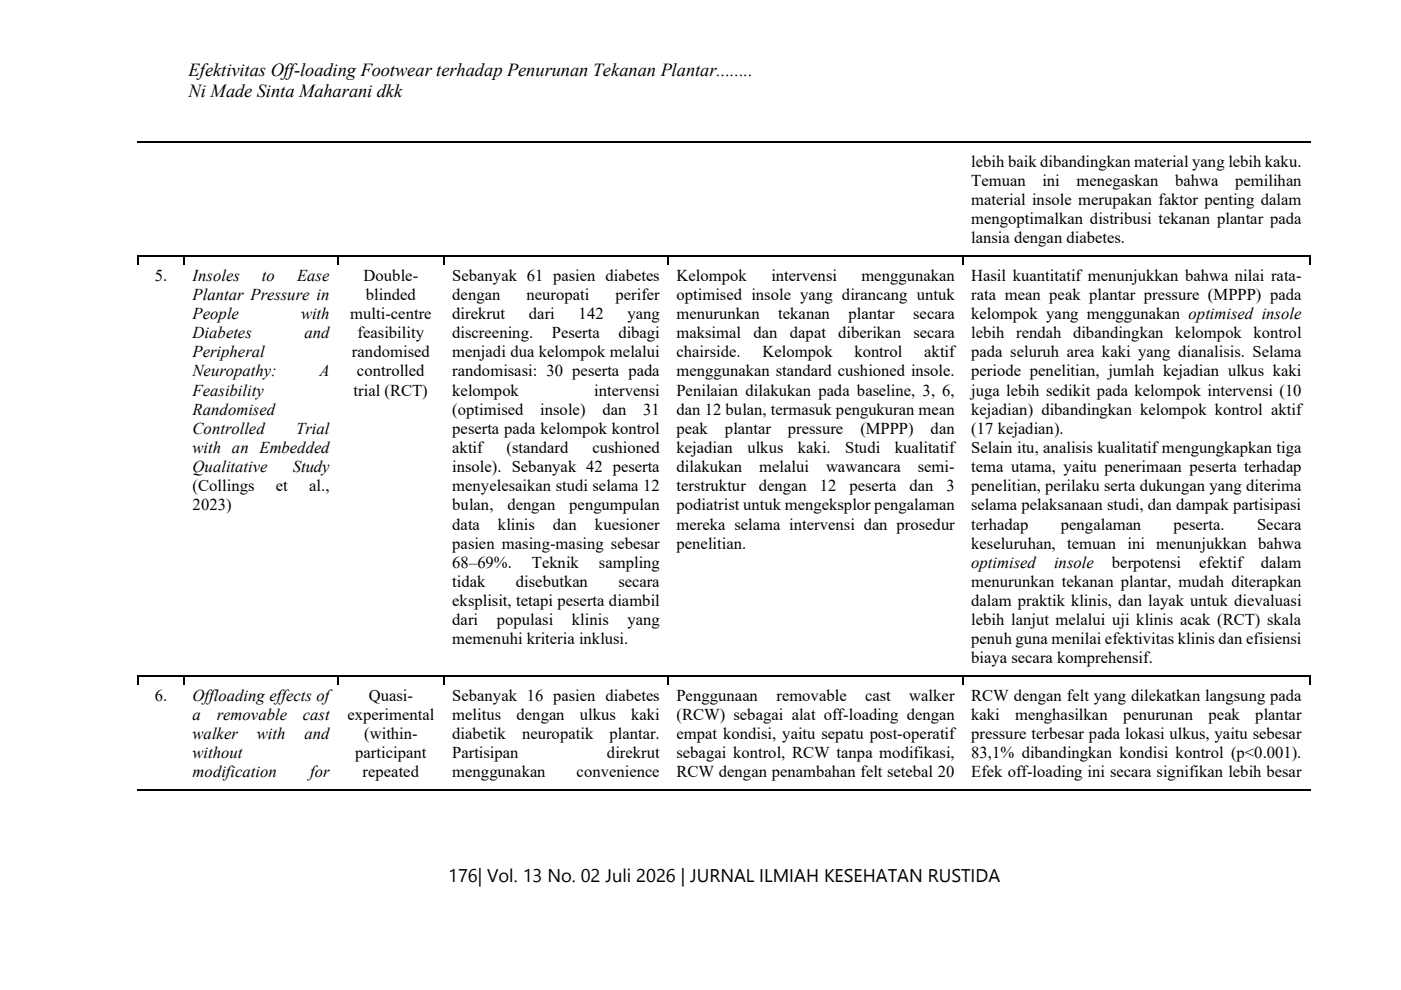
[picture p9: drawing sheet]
<svg xmlns="http://www.w3.org/2000/svg" width="297mm" height="210mm" viewBox="0 0 297 210" stroke-linecap="round" stroke-linejoin="round" font-family="sans-serif">
<defs><g id="words">
<g font-size="3.9">
<text x="40" y="16.1">Efektivitas Off-loading Footwear terhadap Penurunan Tekanan Plantar........</text>
<text x="40" y="20.6">Ni Made Sinta Maharani dkk</text>
<text x="95" y="187.1">176| Vol. 13 No. 02 Juli 2026 | JURNAL ILMIAH KESEHATAN RUSTIDA</text>
</g>
<g font-size="3.5">
<text x="205.9" y="35.4">lebih baik dibandingkan material yang lebih kaku.</text>
<text x="205.9" y="39.5">Temuan</text>
<text x="221" y="39.5">ini</text>
<text x="228.2" y="39.5">menegaskan</text>
<text x="249.1" y="39.5">bahwa</text>
<text x="261.9" y="39.5">pemilihan</text>
<text x="205.9" y="43.5">material insole merupakan faktor penting dalam</text>
<text x="205.9" y="47.6">mengoptimalkan distribusi tekanan plantar pada</text>
<text x="205.9" y="51.6">lansia dengan diabetes.</text>
<text x="32.8" y="59.6">5.</text>
<text x="40.8" y="59.6">Insoles</text>
<text x="55.5" y="59.6">to</text>
<text x="63" y="59.6">Ease</text>
<text x="77.1" y="59.6">Double-</text>
<text x="95.9" y="59.6">Sebanyak 61 pasien diabetes</text>
<text x="143.4" y="59.6">Kelompok</text>
<text x="163.6" y="59.6">intervensi</text>
<text x="182.7" y="59.6">menggunakan</text>
<text x="205.9" y="59.6">Hasil kuantitatif menunjukkan bahwa nilai rata-</text>
<text x="40.8" y="63.6">Plantar Pressure in</text>
<text x="77.6" y="63.6">blinded</text>
<text x="95.9" y="63.6">dengan</text>
<text x="111.6" y="63.6">neuropati</text>
<text x="130.5" y="63.6">perifer</text>
<text x="143.4" y="63.6">optimised insole yang dirancang untuk</text>
<text x="205.9" y="63.6">rata mean peak plantar pressure (MPPP) pada</text>
<text x="40.8" y="67.7">People</text>
<text x="40.8" y="71.8">Diabetes</text>
<text x="63.8" y="67.7">with</text>
<text x="64.6" y="71.8">and</text>
<text x="74.2" y="67.7">multi-centre</text>
<text x="75.8" y="71.8">feasibility</text>
<text x="95.9" y="67.7">direkrut</text>
<text x="95.9" y="71.8">discreening.</text>
<text x="112.1" y="67.7">dari</text>
<text x="117" y="71.8">Peserta</text>
<text x="122.7" y="67.7">142</text>
<text x="131.1" y="71.8">dibagi</text>
<text x="133.1" y="67.7">yang</text>
<text x="143.4" y="67.7">menurunkan</text>
<text x="143.4" y="71.8">maksimal</text>
<text x="159.8" y="71.8">dan</text>
<text x="165" y="67.7">tekanan</text>
<text x="167.5" y="71.8">dapat</text>
<text x="177.7" y="71.8">diberikan</text>
<text x="179.9" y="67.7">plantar</text>
<text x="193.6" y="67.7">secara</text>
<text x="193.7" y="71.8">secara</text>
<text x="205.9" y="67.7">kelompok yang menggunakan optimised insole</text>
<text x="205.9" y="71.8">lebih</text>
<text x="215.4" y="71.8">rendah dibandingkan</text>
<text x="249.2" y="71.8">kelompok kontrol</text>
<text x="40.8" y="75.8">Peripheral</text>
<text x="74.6" y="75.8">randomised</text>
<text x="95.9" y="75.8">menjadi dua kelompok melalui</text>
<text x="143.4" y="75.8">chairside.</text>
<text x="161.7" y="75.8">Kelompok</text>
<text x="181.2" y="75.8">kontrol</text>
<text x="196" y="75.8">aktif</text>
<text x="205.9" y="75.8">pada seluruh area kaki yang dianalisis. Selama</text>
<text x="40.8" y="79.8">Neuropathy:</text>
<text x="40.8" y="83.9">Feasibility</text>
<text x="67.7" y="79.8">A</text>
<text x="75" y="83.9">trial (RCT)</text>
<text x="75.7" y="79.8">controlled</text>
<text x="95.9" y="79.8">randomisasi: 30 peserta pada</text>
<text x="95.9" y="83.9">kelompok</text>
<text x="126" y="83.9">intervensi</text>
<text x="143.4" y="79.8">menggunakan standard cushioned insole.</text>
<text x="143.4" y="83.9">Penilaian dilakukan pada baseline, 3, 6,</text>
<text x="205.9" y="79.8">periode penelitian, jumlah kejadian ulkus kaki</text>
<text x="205.9" y="83.9">juga lebih sedikit pada kelompok intervensi (10</text>
<text x="40.8" y="88">Randomised</text>
<text x="95.9" y="88">(optimised</text>
<text x="114.6" y="88">insole)</text>
<text x="127.7" y="88">dan</text>
<text x="136.4" y="88">31</text>
<text x="143.4" y="88">dan 12 bulan, termasuk pengukuran mean</text>
<text x="205.9" y="88">kejadian) dibandingkan kelompok kontrol aktif</text>
<text x="40.8" y="92">Controlled</text>
<text x="62.8" y="92">Trial</text>
<text x="95.9" y="92">peserta pada kelompok kontrol</text>
<text x="143.4" y="92">peak</text>
<text x="153.7" y="92">plantar</text>
<text x="167" y="92">pressure</text>
<text x="182.4" y="92">(MPPP)</text>
<text x="197.3" y="92">dan</text>
<text x="205.9" y="92">(17 kejadian).</text>
<text x="40.8" y="96.1">with an Embedded</text>
<text x="40.8" y="100.2">Qualitative</text>
<text x="62.1" y="100.2">Study</text>
<text x="95.9" y="96.1">aktif</text>
<text x="95.9" y="100.2">insole). Sebanyak 42 peserta</text>
<text x="107.4" y="96.1">(standard</text>
<text x="125.6" y="96.1">cushioned</text>
<text x="143.4" y="96.1">kejadian</text>
<text x="143.4" y="100.2">dilakukan</text>
<text x="158.5" y="96.1">ulkus</text>
<text x="160.9" y="100.2">melalui</text>
<text x="169.2" y="96.1">kaki.</text>
<text x="175.1" y="100.2">wawancara</text>
<text x="179.2" y="96.1">Studi</text>
<text x="189.7" y="96.1">kualitatif</text>
<text x="194.6" y="100.2">semi-</text>
<text x="205.9" y="96.1">Selain itu, analisis kualitatif mengungkapkan tiga</text>
<text x="205.9" y="100.2">tema utama, yaitu penerimaan peserta terhadap</text>
<text x="40.8" y="104.2">(Collings</text>
<text x="58.5" y="104.2">et</text>
<text x="65.6" y="104.2">al.,</text>
<text x="95.9" y="104.2">menyelesaikan studi selama 12</text>
<text x="143.4" y="104.2">terstruktur</text>
<text x="160.9" y="104.2">dengan</text>
<text x="173.8" y="104.2">12</text>
<text x="180.1" y="104.2">peserta</text>
<text x="192.8" y="104.2">dan</text>
<text x="200.7" y="104.2">3</text>
<text x="205.9" y="104.2">penelitian, perilaku serta dukungan yang diterima</text>
<text x="40.8" y="108.2">2023)</text>
<text x="95.9" y="108.2">bulan,</text>
<text x="95.9" y="112.3">data</text>
<text x="105.6" y="112.3">klinis</text>
<text x="107.6" y="108.2">dengan</text>
<text x="117.2" y="112.3">dan</text>
<text x="120.7" y="108.2">pengumpulan</text>
<text x="126.1" y="112.3">kuesioner</text>
<text x="143.4" y="108.2">podiatrist untuk mengeksplor pengalaman</text>
<text x="143.4" y="112.3">mereka selama intervensi dan prosedur</text>
<text x="205.9" y="108.2">selama pelaksanaan studi, dan dampak partisipasi</text>
<text x="205.9" y="112.3">terhadap</text>
<text x="224.9" y="112.3">pengalaman</text>
<text x="248.8" y="112.3">peserta.</text>
<text x="266.5" y="112.3">Secara</text>
<text x="95.9" y="116.4">pasien masing-masing sebesar</text>
<text x="143.4" y="116.4">penelitian.</text>
<text x="205.9" y="116.4">keseluruhan, temuan ini menunjukkan bahwa</text>
<text x="95.9" y="120.4">68–69%.</text>
<text x="95.9" y="124.5">tidak</text>
<text x="109.4" y="124.5">disebutkan</text>
<text x="112.8" y="120.4">Teknik</text>
<text x="127" y="120.4">sampling</text>
<text x="131.1" y="124.5">secara</text>
<text x="205.9" y="120.4">optimised</text>
<text x="205.9" y="124.5">menurunkan tekanan plantar, mudah diterapkan</text>
<text x="223.5" y="120.4">insole</text>
<text x="235.7" y="120.4">berpotensi</text>
<text x="254.3" y="120.4">efektif</text>
<text x="267.3" y="120.4">dalam</text>
<text x="95.9" y="128.5">eksplisit, tetapi peserta diambil</text>
<text x="205.9" y="128.5">dalam praktik klinis, dan layak untuk dievaluasi</text>
<text x="95.9" y="132.6">dari</text>
<text x="95.9" y="136.7">memenuhi kriteria inklusi.</text>
<text x="105.4" y="132.6">populasi</text>
<text x="121.2" y="132.6">klinis</text>
<text x="133.1" y="132.6">yang</text>
<text x="205.9" y="136.7">penuh guna menilai efektivitas klinis dan efisiensi</text>
<text x="205.9" y="132.6">lebih lanjut melalui uji klinis acak (RCT) skala</text>
<text x="205.9" y="140.7">biaya secara komprehensif.</text>
<text x="32.8" y="148.6">6.</text>
<text x="40.8" y="148.6">Offloading effects of</text>
<text x="78.2" y="148.6">Quasi-</text>
<text x="95.9" y="148.6">Sebanyak 16 pasien diabetes</text>
<text x="143.4" y="148.6">Penggunaan</text>
<text x="164.6" y="148.6">removable</text>
<text x="183.4" y="148.6">cast</text>
<text x="192.8" y="148.6">walker</text>
<text x="205.9" y="148.6">RCW dengan felt yang dilekatkan langsung pada</text>
<text x="40.8" y="152.7">a</text>
<text x="46" y="152.7">removable</text>
<text x="64.2" y="152.7">cast</text>
<text x="73.7" y="152.7">experimental</text>
<text x="95.9" y="152.7">melitus</text>
<text x="109.5" y="152.7">dengan</text>
<text x="122.9" y="152.7">ulkus</text>
<text x="133.8" y="152.7">kaki</text>
<text x="143.4" y="152.7">(RCW) sebagai alat off-loading dengan</text>
<text x="205.9" y="152.7">kaki</text>
<text x="215.3" y="152.7">menghasilkan</text>
<text x="238.1" y="152.7">penurunan</text>
<text x="256.2" y="152.7">peak</text>
<text x="266.1" y="152.7">plantar</text>
<text x="40.8" y="156.8">walker</text>
<text x="40.8" y="160.8">without</text>
<text x="54.4" y="156.8">with</text>
<text x="64.6" y="156.8">and</text>
<text x="75.3" y="160.8">participant</text>
<text x="77.2" y="156.8">(within-</text>
<text x="95.9" y="156.8">diabetik</text>
<text x="95.9" y="160.8">Partisipan</text>
<text x="110.7" y="156.8">neuropatik</text>
<text x="128.7" y="160.8">direkrut</text>
<text x="129.2" y="156.8">plantar.</text>
<text x="143.4" y="156.8">empat kondisi, yaitu sepatu post-operatif</text>
<text x="143.4" y="160.8">sebagai kontrol, RCW tanpa modifikasi,</text>
<text x="205.9" y="156.8">pressure terbesar pada lokasi ulkus, yaitu sebesar</text>
<text x="205.9" y="160.8">83,1% dibandingkan kondisi kontrol (p&lt;0.001).</text>
<text x="40.8" y="164.9">modification</text>
<text x="65.8" y="164.9">for</text>
<text x="76.9" y="164.9">repeated</text>
<text x="95.9" y="164.9">menggunakan</text>
<text x="122.3" y="164.9">convenience</text>
<text x="143.4" y="164.9">RCW dengan penambahan felt setebal 20</text>
<text x="205.9" y="164.9">Efek off-loading ini secara signifikan lebih besar</text>
</g>
</g></defs>
<path d="M29.1 30h.4v.4h-.4z" fill="#000"/>
<path d="M29.5 30.2h9.4" fill="none" stroke="#000" stroke-width=".34"/>
<path d="M38.9 30.4h.3v1.7h-.3z" fill="#fff"/>
<path d="M38.9 30h.3v.4h-.3z" fill="#000"/>
<path d="M39.2 30.2h32.3" fill="none" stroke="#000" stroke-width=".34"/>
<path d="M71.5 30.4h.3v1.7h-.3z" fill="#fff"/>
<path d="M71.5 30h.3v.4h-.3z" fill="#000"/>
<path d="M71.8 30.2h22.1" fill="none" stroke="#000" stroke-width=".34"/>
<path d="M93.9 30.4h.4v1.7h-.4z" fill="#fff"/>
<path d="M93.9 30h.4v.4h-.4z" fill="#000"/>
<path d="M94.3 30.2h47.2" fill="none" stroke="#000" stroke-width=".34"/>
<path d="M141.5 30.4h.3v1.7h-.3z" fill="#fff"/>
<path d="M141.5 30h.3v.4h-.3z" fill="#000"/>
<path d="M141.8 30.2h62.2" fill="none" stroke="#000" stroke-width=".34"/>
<path d="M204 30.4h.3v1.7h-.3z" fill="#fff"/>
<path d="M204 30h.3v.4h-.3z" fill="#000"/>
<path d="M204.3 30.2h73.2" fill="none" stroke="#000" stroke-width=".34"/>
<path d="M277.5 30h.4v2.1h-.4z" fill="#fff"/>
<path d="M277.5 30h.4v.4h-.4z" fill="#000"/>
<g fill="#fff">
<path d="M29.1 32.1h.4v22.1h-.4z"/>
<path d="M38.9 32.1h.3v22.1h-.3z"/>
<path d="M71.5 32.1h.3v22.1h-.3z"/>
<path d="M93.9 32.1h.4v22.1h-.4z"/>
<path d="M141.5 32.1h.3v22.1h-.3z"/>
<path d="M204 32.1h.3v22.1h-.3z"/>
<path d="M277.5 32.1h.4v22.1h-.4z"/>
</g>
<g fill="none" stroke="#000" stroke-width=".34">
<path d="M29.3 54.2v2.1M29.5 54.4h9.4M39.1 54.2v2.1M39.2 54.4h32.3M71.6 54.2v2.1M71.8 54.4h22.1M94.1 54.2v2.1M94.3 54.4h47.2M141.6 54.2v2.1M141.8 54.4h62.2M204.2 54.2v2.1M204.3 54.4h73.2"/>
<path d="M277.7 54.2v2.1"/>
</g>
<g fill="#fff">
<path d="M29.1 56.3h.4v87h-.4z"/>
<path d="M38.9 56.3h.3v87h-.3z"/>
<path d="M71.5 56.3h.3v87h-.3z"/>
<path d="M93.9 56.3h.4v87h-.4z"/>
<path d="M141.5 56.3h.3v87h-.3z"/>
<path d="M204 56.3h.3v87h-.3z"/>
<path d="M277.5 56.3h.4v87h-.4z"/>
</g>
<g fill="none" stroke="#000" stroke-width=".34">
<path d="M29.3 143.3v2.1M29.5 143.4h9.4M39.1 143.3v2.1M39.2 143.4h32.3M71.6 143.3v2.1M71.8 143.4h22.1M94.1 143.3v2.1M94.3 143.4h47.2M141.6 143.3v2.1M141.8 143.4h62.2M204.2 143.3v2.1M204.3 143.4h73.2"/>
<path d="M277.7 143.3v2.1"/>
</g>
<g fill="#fff">
<path d="M29.1 145.4h.4v22h-.4z"/>
<path d="M29.1 167.4h.4v.4h-.4z"/>
</g>
<path d="M29.1 167.4h.4v.4h-.4z" fill="#000"/>
<path d="M29.5 167.6h9.4" fill="none" stroke="#000" stroke-width=".34"/>
<path d="M38.9 145.4h.3v22h-.3z" fill="#fff"/>
<path d="M38.9 167.4h.3v.4h-.3z" fill="#000"/>
<path d="M39.2 167.6h32.3" fill="none" stroke="#000" stroke-width=".34"/>
<path d="M71.5 145.4h.3v22h-.3z" fill="#fff"/>
<path d="M71.5 167.4h.3v.4h-.3z" fill="#000"/>
<path d="M71.8 167.6h22.1" fill="none" stroke="#000" stroke-width=".34"/>
<path d="M93.9 145.4h.4v22h-.4z" fill="#fff"/>
<path d="M93.9 167.4h.4v.4h-.4z" fill="#000"/>
<path d="M94.3 167.6h47.2" fill="none" stroke="#000" stroke-width=".34"/>
<path d="M141.5 145.4h.3v22h-.3z" fill="#fff"/>
<path d="M141.5 167.4h.3v.4h-.3z" fill="#000"/>
<path d="M141.8 167.6h62.2" fill="none" stroke="#000" stroke-width=".34"/>
<path d="M204 145.4h.3v22h-.3z" fill="#fff"/>
<path d="M204 167.4h.3v.4h-.3z" fill="#000"/>
<path d="M204.3 167.6h73.2" fill="none" stroke="#000" stroke-width=".34"/>
<g fill="#fff">
<path d="M277.5 145.4h.4v22h-.4z"/>
<path d="M277.5 167.4h.4v.4h-.4z"/>
</g>
<path d="M277.5 167.4h.4v.4h-.4z" fill="#000"/>
<use href="#words"/>
</svg>
